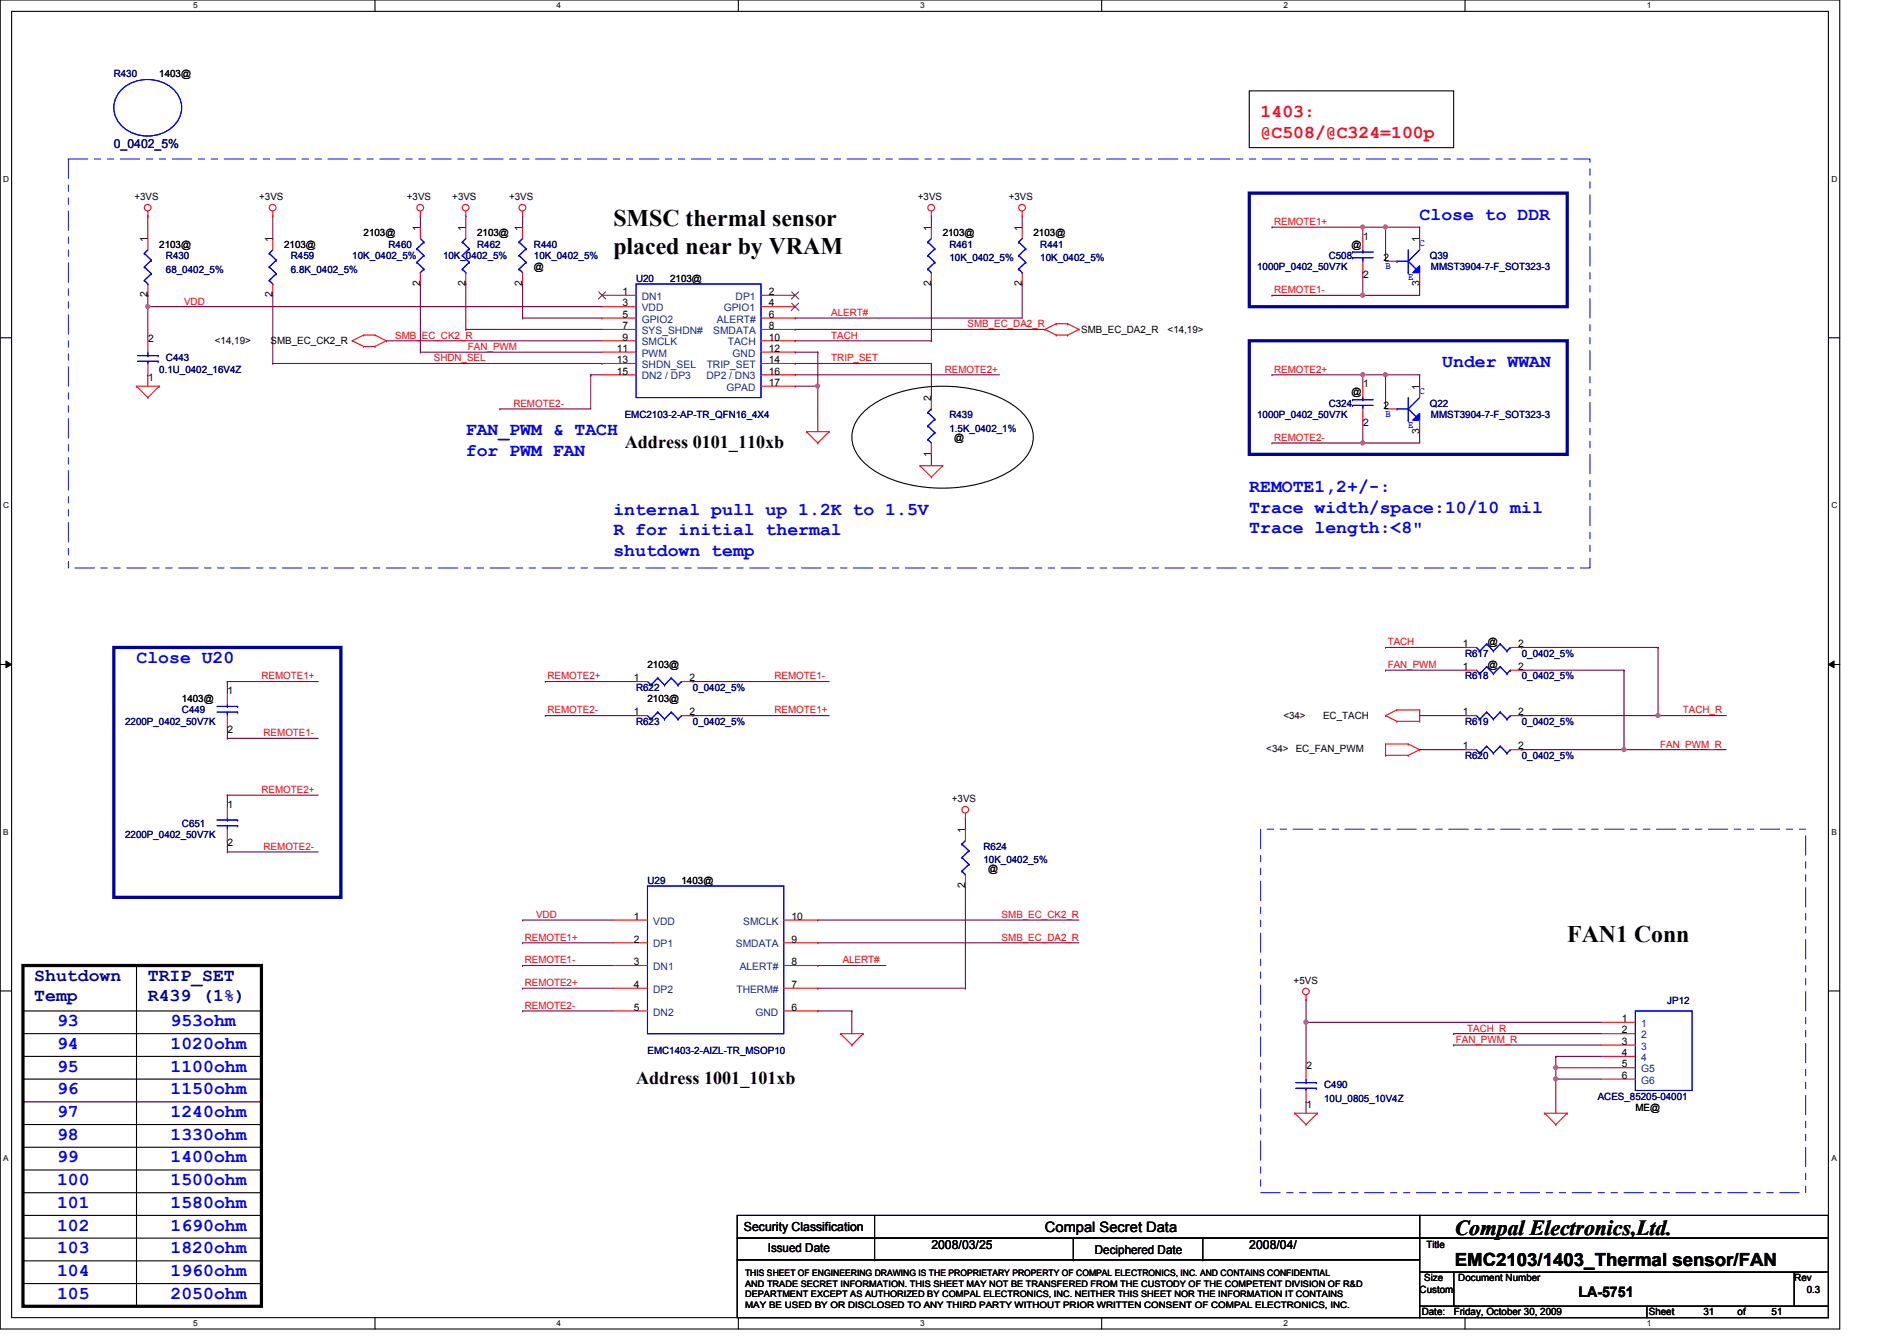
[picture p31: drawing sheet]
<svg xmlns="http://www.w3.org/2000/svg" width="297mm" height="210mm" viewBox="0 0 297 210" stroke-linecap="round" stroke-linejoin="round" font-family="sans-serif">
<defs><g id="words">
<g font-size="3.7">
<text x="96.1" y="35.4">SMSC thermal sensor</text>
<text x="96.1" y="39.8">placed near by VRAM</text>
<text x="245.4" y="147.4">FAN1 Conn</text>
</g>
<text font-size="3.3" x="227.8" y="193.3">Compal Electronics,Ltd.</text>
<g font-size="2.8" fill="#f00">
<text x="197.4" y="18.4">1403:</text>
<text x="197.4" y="21.6">@C508/@C324=100p</text>
</g>
<g font-size="2.8" fill="#00f">
<text x="222.3" y="34.4">Close to DDR</text>
<text x="225.8" y="57.5">Under WWAN</text>
<text x="72.9" y="68.2">FAN_PWM &amp; TACH</text>
<text x="72.9" y="71.4">for PWM FAN</text>
<text x="195.6" y="77">REMOTE1,2+/-:</text>
<text x="96.1" y="80.6">internal pull up 1.2K to 1.5V</text>
<text x="96.1" y="83.8">R for initial thermal</text>
<text x="195.6" y="80.3">Trace width/space:10/10 mil</text>
<text x="195.6" y="83.5">Trace length:&lt;8&quot;</text>
<text x="96.1" y="87">shutdown temp</text>
<text x="21.4" y="103.7">Close U20</text>
<text x="8.9" y="160.6">93</text>
<text x="26.7" y="160.6">953ohm</text>
<text x="8.9" y="164.2">94</text>
<text x="8.9" y="167.7">95</text>
<text x="26.7" y="164.2">1020ohm</text>
<text x="26.7" y="167.7">1100ohm</text>
<text x="8.9" y="171.3">96</text>
<text x="26.7" y="171.3">1150ohm</text>
<text x="8.9" y="174.8">97</text>
<text x="8.9" y="178.4">98</text>
<text x="26.7" y="174.8">1240ohm</text>
<text x="26.7" y="178.4">1330ohm</text>
<text x="8.9" y="181.9">99</text>
<text x="8.9" y="185.5">100</text>
<text x="26.7" y="181.9">1400ohm</text>
<text x="26.7" y="185.5">1500ohm</text>
<text x="8.9" y="189.1">101</text>
<text x="26.7" y="189.1">1580ohm</text>
<text x="8.9" y="192.6">102</text>
<text x="8.9" y="196.2">103</text>
<text x="26.7" y="192.6">1690ohm</text>
<text x="26.7" y="196.2">1820ohm</text>
<text x="8.9" y="199.7">104</text>
<text x="8.9" y="203.3">105</text>
<text x="26.7" y="199.7">1960ohm</text>
<text x="26.7" y="203.3">2050ohm</text>
</g>
<g font-size="2.8">
<text x="97.8" y="70.1">Address 0101_110xb</text>
<text x="99.6" y="169.7">Address 1001_101xb</text>
<text x="227.8" y="198.2">EMC2103/1403_Thermal sensor/FAN</text>
</g>
<g font-size="2.8" fill="#0000a0">
<text x="5.4" y="153.5">Shutdown</text>
<text x="23.2" y="153.5">TRIP_SET</text>
<text x="5.4" y="156.7">Temp</text>
<text x="23.2" y="156.7">R439 (1%)</text>
</g>
<text font-size="2.3" x="247.2" y="203">LA-5751</text>
<text font-size="2.2" x="163.6" y="192.8">Compal Secret Data</text>
<text font-size="1.9" fill="#000080" x="17.8" y="23.1">0_0402_5%</text>
<g font-size="1.9">
<text x="116.5" y="192.7">Security Classification</text>
<text x="120.2" y="196">Issued Date</text>
<text x="145.8" y="195.6">2008/03/25</text>
<text x="171.4" y="196.2">Deciphered Date</text>
<text x="195.6" y="195.6">2008/04/</text>
</g>
<g font-size="1.6" fill="#000080">
<text x="17.8" y="12.1">R430</text>
<text x="26" y="40.6">R430</text>
<text x="45.5" y="40.6">R459</text>
<text x="55.2" y="40.6">10K_0402_5%</text>
<text x="60.8" y="38.8">R460</text>
<text x="69.4" y="40.6">10K_0402_5%</text>
<text x="74.7" y="38.8">R462</text>
<text x="83.6" y="38.8">R440</text>
<text x="83.6" y="40.6">10K_0402_5%</text>
<text x="148.7" y="38.8">R461</text>
<text x="148.7" y="40.9">10K_0402_5%</text>
<text x="162.9" y="38.8">R441</text>
<text x="162.9" y="40.9">10K_0402_5%</text>
<text x="208.1" y="40.6">C508</text>
<text x="223.9" y="40.6">Q39</text>
<text x="26" y="42.7">68_0402_5%</text>
<text x="45.5" y="42.7">6.8K_0402_5%</text>
<text x="99.6" y="44.1">U20</text>
<text x="196.8" y="42.3">1000P_0402_50V7K</text>
<text x="224.1" y="42.3">MMST3904-7-F_SOT323-3</text>
<text x="24.9" y="58.3">0.1U_0402_16V4Z</text>
<text x="26" y="56.6">C443</text>
<text x="97.8" y="65.4">EMC2103-2-AP-TR_QFN16_4X4</text>
<text x="148.7" y="65.4">R439</text>
<text x="196.8" y="65.4">1000P_0402_50V7K</text>
<text x="208.1" y="63.7">C324</text>
<text x="223.9" y="63.7">Q22</text>
<text x="224.1" y="65.4">MMST3904-7-F_SOT323-3</text>
<text x="148.7" y="67.6">1.5K_0402_1%</text>
<text x="229.4" y="102.8">R617</text>
<text x="229.4" y="106.3">R618</text>
<text x="238.3" y="102.8">0_0402_5%</text>
<text x="238.3" y="106.3">0_0402_5%</text>
<text x="19.6" y="113.5">2200P_0402_50V7K</text>
<text x="28.5" y="111.7">C449</text>
<text x="99.6" y="113.5">R623</text>
<text x="99.6" y="108.1">R622</text>
<text x="108.5" y="113.5">0_0402_5%</text>
<text x="108.5" y="108.1">0_0402_5%</text>
<text x="229.4" y="113.5">R619</text>
<text x="238.3" y="113.5">0_0402_5%</text>
<text x="229.4" y="118.8">R620</text>
<text x="238.3" y="118.8">0_0402_5%</text>
<text x="19.6" y="131.2">2200P_0402_50V7K</text>
<text x="28.5" y="129.5">C651</text>
<text x="154" y="133">R624</text>
<text x="154" y="135.1">10K_0402_5%</text>
<text x="101.4" y="138.3">U29</text>
<text x="261.1" y="157.2">JP12</text>
<text x="101.4" y="165">EMC1403-2-AIZL-TR_MSOP10</text>
<text x="207.3" y="170.3">C490</text>
<text x="207.3" y="172.5">10U_0805_10V4Z</text>
<text x="250.2" y="172.1">ACES_85205-04001</text>
</g>
<g font-size="1.6">
<text x="24.9" y="12.1">1403@</text>
<text x="21" y="31.3">+3VS</text>
<text x="40.6" y="31.3">+3VS</text>
<text x="63.7" y="31.3">+3VS</text>
<text x="70.8" y="31.3">+3VS</text>
<text x="79.7" y="31.3">+3VS</text>
<text x="143.7" y="31.3">+3VS</text>
<text x="157.9" y="31.3">+3VS</text>
<text x="23.1" y="37.9" transform="rotate(-90 23.1 37.9)">1</text>
<text x="24.9" y="38.8">2103@</text>
<text x="42.7" y="37.9" transform="rotate(-90 42.7 37.9)">1</text>
<text x="44.5" y="38.8">2103@</text>
<text x="56.9" y="37">2103@</text>
<text x="65.8" y="36.1" transform="rotate(-90 65.8 36.1)">1</text>
<text x="72.9" y="36.1" transform="rotate(-90 72.9 36.1)">1</text>
<text x="74.7" y="37">2103@</text>
<text x="81.8" y="36.1" transform="rotate(-90 81.8 36.1)">1</text>
<text x="145.8" y="36.1" transform="rotate(-90 145.8 36.1)">1</text>
<text x="147.6" y="37">2103@</text>
<text x="160" y="36.1" transform="rotate(-90 160 36.1)">1</text>
<text x="161.8" y="37">2103@</text>
<text x="211.6" y="38.8">@</text>
<text x="213.4" y="37.5">1</text>
<text x="216.6" y="40.9">2</text>
<text x="222.2" y="37.9" transform="rotate(-90 222.2 37.9)">1</text>
<text x="23.1" y="46.6" transform="rotate(-90 23.1 46.6)">2</text>
<text x="42.7" y="46.6" transform="rotate(-90 42.7 46.6)">2</text>
<text x="65.8" y="44.8" transform="rotate(-90 65.8 44.8)">2</text>
<text x="72.9" y="44.8" transform="rotate(-90 72.9 44.8)">2</text>
<text x="81.8" y="44.8" transform="rotate(-90 81.8 44.8)">2</text>
<text x="83.6" y="42.3">@</text>
<text x="97.5" y="46.2">1</text>
<text x="97.5" y="48">3</text>
<text x="104.9" y="44.1">2103@</text>
<text x="120.4" y="48">4</text>
<text x="120.4" y="46.2">2</text>
<text x="145.8" y="44.8" transform="rotate(-90 145.8 44.8)">2</text>
<text x="160" y="44.8" transform="rotate(-90 160 44.8)">2</text>
<text x="213.4" y="43.6">2</text>
<text x="222.2" y="44.8" transform="rotate(-90 222.2 44.8)">3</text>
<text x="23.2" y="53.5">2</text>
<text x="33.7" y="53.9">&lt;14,19&gt;</text>
<text x="42.4" y="53.9">SMB_EC_CK2_R</text>
<text x="97.5" y="49.7">5</text>
<text x="97.5" y="51.5">7</text>
<text x="97.5" y="53.3">9</text>
<text x="120.4" y="49.7">6</text>
<text x="120.4" y="51.5">8</text>
<text x="120.4" y="53.3">10</text>
<text x="169.3" y="52.1">SMB_EC_DA2_R</text>
<text x="182.8" y="52.1">&lt;14,19&gt;</text>
<text x="23.2" y="59.6">1</text>
<text x="96.6" y="55.1">11</text>
<text x="96.6" y="56.9">13</text>
<text x="96.6" y="58.6">15</text>
<text x="120.4" y="55.1">12</text>
<text x="120.4" y="56.9">14</text>
<text x="120.4" y="58.6">16</text>
<text x="120.4" y="60.4">17</text>
<text x="145.8" y="62.8" transform="rotate(-90 145.8 62.8)">2</text>
<text x="211.6" y="61.9">@</text>
<text x="213.4" y="60.6">1</text>
<text x="216.6" y="64">2</text>
<text x="222.2" y="61" transform="rotate(-90 222.2 61)">1</text>
<text x="145.8" y="71.5" transform="rotate(-90 145.8 71.5)">1</text>
<text x="149.4" y="69">@</text>
<text x="213.4" y="66.7">2</text>
<text x="222.2" y="67.9" transform="rotate(-90 222.2 67.9)">3</text>
<text x="229.1" y="101.3">1</text>
<text x="233" y="101">@</text>
<text x="237.7" y="101.3">2</text>
<text x="99.3" y="106.6">1</text>
<text x="101.4" y="104.6">2103@</text>
<text x="107.9" y="106.6">2</text>
<text x="229.1" y="104.9">1</text>
<text x="233" y="104.6">@</text>
<text x="237.7" y="104.9">2</text>
<text x="28.5" y="109.9">1403@</text>
<text x="35.6" y="108.6">1</text>
<text x="99.3" y="112">1</text>
<text x="101.4" y="109.9">2103@</text>
<text x="107.9" y="112">2</text>
<text x="201" y="112.6">&lt;34&gt;</text>
<text x="207.2" y="112.6">EC_TACH</text>
<text x="229.1" y="112">1</text>
<text x="237.7" y="112">2</text>
<text x="35.6" y="114.7">2</text>
<text x="198.3" y="117.7">&lt;34&gt;</text>
<text x="202.9" y="117.7">EC_FAN_PWM</text>
<text x="229.1" y="117.3">1</text>
<text x="237.7" y="117.3">2</text>
<text x="149.1" y="125.6">+3VS</text>
<text x="35.6" y="126.4">1</text>
<text x="151.1" y="130.3" transform="rotate(-90 151.1 130.3)">1</text>
<text x="35.6" y="132.5">2</text>
<text x="154.7" y="136.6">@</text>
<text x="99.3" y="144">1</text>
<text x="106.7" y="138.3">1403@</text>
<text x="123.9" y="144">10</text>
<text x="151.1" y="139" transform="rotate(-90 151.1 139)">2</text>
<text x="99.3" y="147.5">2</text>
<text x="123.9" y="147.5">9</text>
<text x="99.3" y="151.1">3</text>
<text x="99.3" y="154.6">4</text>
<text x="123.9" y="151.1">8</text>
<text x="123.9" y="154.6">7</text>
<text x="202.6" y="154">+5VS</text>
<text x="99.3" y="158.2">5</text>
<text x="123.9" y="158.2">6</text>
<text x="254" y="160">1</text>
<text x="254" y="161.8">2</text>
<text x="204.6" y="167.3">2</text>
<text x="254" y="163.5">3</text>
<text x="254" y="167.1">5</text>
<text x="254" y="165.3">4</text>
<text x="204.6" y="173.4">1</text>
<text x="254" y="168.9">6</text>
<text x="256.1" y="173.9">ME@</text>
<text x="223.3" y="195.4">Title</text>
<text x="222.3" y="202.4">Custom</text>
<text x="223" y="200.6">Size</text>
<text x="228.3" y="200.6">Document Number</text>
<text x="281" y="200.6">Rev</text>
<text x="282.9" y="202.4">0.3</text>
<text x="222.6" y="205.9">Date:</text>
<text x="227.6" y="205.9">Friday, October 30, 2009</text>
<text x="258.2" y="205.9">Sheet</text>
<text x="266.7" y="205.9">31</text>
<text x="272.1" y="205.9">of</text>
<text x="277.4" y="205.9">51</text>
</g>
<g font-size="1.6" fill="#f00">
<text x="199.5" y="35.2">REMOTE1+</text>
<text x="28.8" y="47.7">VDD</text>
<text x="199.5" y="45.9">REMOTE1-</text>
<text x="61.9" y="53">SMB_EC_CK2_R</text>
<text x="130.2" y="53">TACH</text>
<text x="130.2" y="49.4">ALERT#</text>
<text x="151.5" y="51.2">SMB_EC_DA2_R</text>
<text x="67.9" y="56.6">SHDN_SEL</text>
<text x="73.3" y="54.8">FAN_PWM</text>
<text x="130.2" y="56.6">TRIP_SET</text>
<text x="148" y="58.3">REMOTE2+</text>
<text x="199.5" y="58.3">REMOTE2+</text>
<text x="80.4" y="63.7">REMOTE2-</text>
<text x="199.5" y="69">REMOTE2-</text>
<text x="217.3" y="101">TACH</text>
<text x="40.9" y="106.3">REMOTE1+</text>
<text x="85.7" y="106.3">REMOTE2+</text>
<text x="121.3" y="106.3">REMOTE1-</text>
<text x="217.3" y="104.6">FAN_PWM</text>
<text x="85.7" y="111.7">REMOTE2-</text>
<text x="121.3" y="111.7">REMOTE1+</text>
<text x="263.5" y="111.7">TACH_R</text>
<text x="41.3" y="115.2">REMOTE1-</text>
<text x="260" y="117">FAN_PWM_R</text>
<text x="40.9" y="124.1">REMOTE2+</text>
<text x="41.3" y="133">REMOTE2-</text>
<text x="83.9" y="143.7">VDD</text>
<text x="156.8" y="143.7">SMB_EC_CK2_R</text>
<text x="82.2" y="147.2">REMOTE1+</text>
<text x="156.8" y="147.2">SMB_EC_DA2_R</text>
<text x="82.2" y="150.8">REMOTE1-</text>
<text x="82.2" y="154.3">REMOTE2+</text>
<text x="131.9" y="150.8">ALERT#</text>
<text x="82.2" y="157.9">REMOTE2-</text>
<text x="229.7" y="161.5">TACH_R</text>
<text x="228" y="163.2">FAN_PWM_R</text>
</g>
<g font-size="1.6" fill="#00f">
<text x="222.3" y="38.6">C</text>
<text x="217" y="42.1">B</text>
<text x="220.5" y="43.9">E</text>
<text x="217" y="65.2">B</text>
<text x="222.3" y="61.7">C</text>
<text x="220.5" y="67">E</text>
</g>
<g font-size="1.6" fill="#004080">
<text x="100.5" y="46.9">DN1</text>
<text x="115.2" y="46.9">DP1</text>
<text x="100.5" y="48.7">VDD</text>
<text x="100.5" y="50.5">GPIO2</text>
<text x="100.5" y="52.3">SYS_SHDN#</text>
<text x="111.7" y="52.3">SMDATA</text>
<text x="112.3" y="50.5">ALERT#</text>
<text x="113.3" y="48.7">GPIO1</text>
<text x="100.5" y="54.1">SMCLK</text>
<text x="100.5" y="55.8">PWM</text>
<text x="100.5" y="57.6">SHDN_SEL</text>
<text x="100.5" y="59.4">DN2 / DP3</text>
<text x="110.6" y="59.4">DP2 / DN3</text>
<text x="110.7" y="57.6">TRIP_SET</text>
<text x="114" y="54.1">TACH</text>
<text x="114.7" y="55.8">GND</text>
<text x="113.7" y="61.2">GPAD</text>
<text x="102.3" y="148.3">DP1</text>
<text x="102.3" y="144.7">VDD</text>
<text x="115.2" y="148.3">SMDATA</text>
<text x="116.4" y="144.7">SMCLK</text>
<text x="102.3" y="151.8">DN1</text>
<text x="102.3" y="155.4">DP2</text>
<text x="115.3" y="155.4">THERM#</text>
<text x="115.8" y="151.8">ALERT#</text>
<text x="102.3" y="159">DN2</text>
<text x="118.3" y="159">GND</text>
<text x="257" y="160.7">1</text>
<text x="257" y="162.5">2</text>
<text x="257" y="164.3">3</text>
<text x="257" y="167.9">G5</text>
<text x="257" y="166.1">4</text>
<text x="257" y="169.6">G6</text>
</g>
<g font-size="1.4">
<text x="116.7" y="199.7">THIS SHEET OF ENGINEERING DRAWING IS THE PROPRIETARY PROPERTY OF COMPAL ELECTRONICS, INC. AND CONTAINS CONFIDENTIAL</text>
<text x="116.7" y="201.4">AND TRADE SECRET INFORMATION. THIS SHEET MAY NOT BE TRANSFERED FROM THE CUSTODY OF THE COMPETENT DIVISION OF R&amp;D</text>
<text x="116.7" y="203">DEPARTMENT EXCEPT AS AUTHORIZED BY COMPAL ELECTRONICS, INC. NEITHER THIS SHEET NOR THE INFORMATION IT CONTAINS</text>
<text x="116.7" y="204.7">MAY BE USED BY OR DISCLOSED TO ANY THIRD PARTY WITHOUT PRIOR WRITTEN CONSENT OF COMPAL ELECTRONICS, INC.</text>
</g>
<g font-size="1.3">
<text x="30.3" y="1.3">5</text>
<text x="87.2" y="1.3">4</text>
<text x="144.1" y="1.3">3</text>
<text x="201" y="1.3">2</text>
<text x="257.8" y="1.3">1</text>
<text x=".5" y="28.4">D</text>
<text x="286.8" y="28.4">D</text>
<text x=".5" y="79.5">C</text>
<text x="286.8" y="79.5">C</text>
<text x=".5" y="130.7">B</text>
<text x="286.8" y="130.7">B</text>
<text x=".5" y="181.8">A</text>
<text x="286.8" y="181.8">A</text>
<text x="30.3" y="207.6">5</text>
<text x="87.2" y="207.6">4</text>
<text x="144.1" y="207.6">3</text>
<text x="201" y="207.6">2</text>
<text x="257.8" y="207.6">1</text>
</g>
</g></defs>
<path d="M0 0h288.1v208h-288.1zM1.8 1.8h284.5v204.4h-284.5z" fill="none" stroke="#000" stroke-width=".17"/>
<g fill="#fff">
<path d="M30.3 .2h.6v1.4h-.6z"/>
<path d="M30.3 206.4h.6v1.4h-.6z"/>
</g>
<path d="M58.7 0v1.8M58.7 206.2v1.8" fill="none" stroke="#000" stroke-width=".17"/>
<g fill="#fff">
<path d="M87.2 .2h.6v1.4h-.6z"/>
<path d="M87.2 206.4h.6v1.4h-.6z"/>
</g>
<path d="M115.6 0v1.8M115.6 206.2v1.8" fill="none" stroke="#000" stroke-width=".17"/>
<g fill="#fff">
<path d="M144.1 .2h.6v1.4h-.6z"/>
<path d="M144.1 206.4h.6v1.4h-.6z"/>
</g>
<path d="M172.5 0v1.8M172.5 206.2v1.8" fill="none" stroke="#000" stroke-width=".17"/>
<g fill="#fff">
<path d="M201 .2h.6v1.4h-.6z"/>
<path d="M201 206.4h.6v1.4h-.6z"/>
</g>
<path d="M229.4 0v1.8M229.4 206.2v1.8" fill="none" stroke="#000" stroke-width=".17"/>
<g fill="#fff">
<path d="M257.8 .2h.7v1.4h-.7z"/>
<path d="M257.8 206.4h.7v1.4h-.7z"/>
<path d="M.5 27.3h.9v1.4h-.9z"/>
<path d="M286.8 27.3h.9v1.4h-.9z"/>
<path d="M.5 78.4h.9v1.4h-.9z"/>
<path d="M286.8 78.4h.9v1.4h-.9z"/>
</g>
<path d="M0 52.9h1.8M286.3 52.9h1.8" fill="none" stroke="#000" stroke-width=".17"/>
<g fill="#fff">
<path d="M.5 129.5h.8v1.4h-.8z"/>
<path d="M286.8 129.5h.8v1.4h-.8z"/>
</g>
<path d="M0 104h1.8M286.3 104h1.8" fill="none" stroke="#000" stroke-width=".17"/>
<path d="M.9 103.5l.9 .5-.9 .5zM286.3 104l.9-.5v1z" fill="#000"/>
<path d="M.9 103.5l.9 .5-.9 .5zM286.3 104l.9-.5v1z" fill="none" stroke="#000" stroke-width=".16"/>
<g fill="#fff">
<path d="M.5 180.6h.8v1.4h-.8z"/>
<path d="M286.8 180.6h.8v1.4h-.8z"/>
</g>
<path d="M0 155.1h1.8M286.3 155.1h1.8" fill="none" stroke="#000" stroke-width=".17"/>
<path d="M23.2 33.8h.1M23.2 33.8v3.5M222.3 35.6h.1M222.3 35.6v1.7M65.8 55.1h.1M65.8 55.1h28.5M222.3 44.4h.1M222.3 44.4v1.8M124.5 60.5h.1M124.5 60.5h3.6M145.8 71.1h.1M145.8 71.1v1.8" fill="none" stroke="#800040" stroke-width=".17"/>
<circle cx="128" cy="60.4" r=".32" fill="#f0f"/>
<circle cx="128" cy="60.4" r=".32" fill="none" stroke="#f0f" stroke-width=".17"/>
<g fill="none" stroke="#800040" stroke-width=".17">
<path d="M124.5 51.6h.1M124.5 51.6h39.1M160.1 44.4h.1M160.1 44.4v5.4M213.4 58.7h.1M213.4 58.7v1.8M217 58.7h.1M217 58.7h5.3M222.3 58.7h.1M222.3 58.7v1.8M213.4 65.8h.1M213.4 65.8v3.5"/>
<path d="M222.3 67.6h.1M222.3 67.6v1.7"/>
</g>
<circle cx="216.9" cy="58.6" r=".32" fill="#f0f"/>
<circle cx="216.9" cy="58.6" r=".32" fill="none" stroke="#f0f" stroke-width=".17"/>
<path d="M23.2 48h.1M23.2 48h71.1M72.9 51.6h.1M72.9 51.6h21.4" fill="none" stroke="#800040" stroke-width=".17"/>
<circle cx="23.1" cy="48" r=".32" fill="#f0f"/>
<circle cx="23.1" cy="48" r=".32" fill="none" stroke="#f0f" stroke-width=".17"/>
<g fill="none" stroke="#800040" stroke-width=".17">
<path d="M72.9 33.8h.1M72.9 33.8v1.8M199.2 35.6h.1M199.2 35.6h14.2M213.4 35.6h.1M213.4 35.6v1.7M217 35.6h.1M217 35.6h5.3M124.5 58.7h.1M124.5 58.7h32M199.2 46.2h.1M213.4 42.7h.1"/>
<path d="M213.4 42.7v3.5h-14.2M78.3 64h.1M78.3 64h14.2"/>
</g>
<circle cx="213.4" cy="35.5" r=".32" fill="#f0f"/>
<circle cx="213.4" cy="35.5" r=".32" fill="none" stroke="#f0f" stroke-width=".17"/>
<path d="M213.4 46.2h.1M213.4 46.2h8.9" fill="none" stroke="#800040" stroke-width=".17"/>
<circle cx="213.4" cy="46.2" r=".32" fill="#f0f"/>
<circle cx="213.4" cy="46.2" r=".32" fill="none" stroke="#f0f" stroke-width=".17"/>
<g fill="none" stroke="#800040" stroke-width=".17">
<path d="M23.2 58.7h.1M23.2 58.7v1.8M72.9 44.4h.1M72.9 44.4v7.2M92.5 58.7h.1M92.5 58.7v5.3M92.5 58.7h1.8M124.5 55.1h.1M124.5 53.3h.1M124.5 56.9h.1M124.5 55.1h3.6M124.5 53.3h21.3"/>
<path d="M124.5 56.9h21.3M128.1 55.1h.1M128.1 55.1v12.5M145.8 56.9h.1M145.8 56.9v5.3M128.1 60.5h.1M243.6 168.9h.1M243.6 168.9v5.3"/>
</g>
<circle cx="243.6" cy="168.9" r=".32" fill="#f0f"/>
<circle cx="243.6" cy="168.9" r=".32" fill="none" stroke="#f0f" stroke-width=".17"/>
<path d="M204.5 160h.1M204.5 160v7.1" fill="none" stroke="#800040" stroke-width=".17"/>
<circle cx="204.5" cy="160" r=".32" fill="#f0f"/>
<circle cx="204.5" cy="160" r=".32" fill="none" stroke="#f0f" stroke-width=".17"/>
<path d="M217 35.6h.1M217 35.6v5.3" fill="none" stroke="#800040" stroke-width=".17"/>
<circle cx="216.9" cy="35.5" r=".32" fill="#f0f"/>
<circle cx="216.9" cy="35.5" r=".32" fill="none" stroke="#f0f" stroke-width=".17"/>
<path d="M213.4 35.6h.1M213.4 35.6h3.6M213.4 58.7h.1M213.4 58.7h3.6M217 58.7h.1M217 58.7v5.3" fill="none" stroke="#800040" stroke-width=".17"/>
<circle cx="213.4" cy="58.6" r=".32" fill="#f0f"/>
<circle cx="213.4" cy="58.6" r=".32" fill="none" stroke="#f0f" stroke-width=".17"/>
<path d="M213.4 69.3h.1M213.4 69.3h8.9" fill="none" stroke="#800040" stroke-width=".17"/>
<circle cx="213.4" cy="69.3" r=".32" fill="#f0f"/>
<circle cx="213.4" cy="69.3" r=".32" fill="none" stroke="#f0f" stroke-width=".17"/>
<g fill="none" stroke="#800040" stroke-width=".17">
<path d="M42.7 37.3h.1M42.7 33.8v3.5M65.8 33.8h.1M65.8 33.8v1.8M81.8 35.6h.1M81.8 33.8v1.8M145.8 35.6h.1M145.8 33.8v1.8M160.1 35.6h.1M160.1 33.8v1.8M23.2 46.2h.1M23.2 48h.1"/>
<path d="M23.2 46.2v7.1M42.7 56.9h.1M42.7 46.2v10.7M42.7 56.9h51.6M60.5 53.3h.1M60.5 53.3h33.8M65.8 44.4h.1M65.8 44.4v10.7M81.8 49.8h.1M81.8 49.8h12.5M81.8 44.4v5.4M94.3 56.9h.1"/>
<path d="M94.3 49.8h.1M124.5 49.8h.1M124.5 49.8h35.6M145.8 53.3h.1M145.8 44.4v8.9M199.2 58.7h.1M199.2 58.7h14.2M199.2 69.3h.1M199.2 69.3h14.2M204.5 172.5h.1M204.5 172.5v1.7M243.6 167.1h.1"/>
<path d="M243.6 168.9h.1M243.6 165.4h.1M243.6 167.1h7.1M243.6 168.9h7.1M243.6 165.4h7.1M243.6 167.1v1.8"/>
</g>
<circle cx="243.6" cy="167.1" r=".32" fill="#f0f"/>
<circle cx="243.6" cy="167.1" r=".32" fill="none" stroke="#f0f" stroke-width=".17"/>
<g fill="none" stroke="#800040" stroke-width=".17">
<path d="M222.3 112h.1M222.3 117.3h.1M222.3 112h7.1M222.3 117.3h7.1M254.3 117.3h.1M254.3 117.3h16M204.5 156.5h.1M204.5 156.5v3.5M204.5 160h.1M204.5 160h46.2M227.6 161.8h.1M227.6 163.6h.1"/>
<path d="M227.6 161.8h23.1M227.6 163.6h23.1"/>
</g>
<circle cx="254.3" cy="117.3" r=".32" fill="#f0f"/>
<circle cx="254.3" cy="117.3" r=".32" fill="none" stroke="#f0f" stroke-width=".17"/>
<path d="M217 101.3h.1M217 104.9h.1M217 101.3h12.4M217 104.9h12.4M238.3 101.3h.1M238.3 101.3h21.3M259.6 101.3h.1M259.6 112h.1M259.6 101.3v10.7M259.6 112h10.7" fill="none" stroke="#800040" stroke-width=".17"/>
<circle cx="259.6" cy="112" r=".32" fill="#f0f"/>
<circle cx="259.6" cy="112" r=".32" fill="none" stroke="#f0f" stroke-width=".17"/>
<g fill="none" stroke="#800040" stroke-width=".17">
<path d="M35.6 115.6h.1M35.6 113.8h.1M35.6 106.7h.1M35.6 106.7v1.8M35.6 113.8v1.8M35.6 115.6h14.2M35.6 106.7h14.2M85.4 106.7h.1M85.4 112h.1M85.4 112h14.2M85.4 106.7h14.2M108.5 112h.1"/>
<path d="M108.5 106.7h.1M108.5 112h21.3M108.5 106.7h21.3M238.3 104.9h.1M238.3 112h.1M238.3 117.3h.1M238.3 104.9h16M238.3 112h21.3M254.3 104.9h.1M254.3 104.9v12.4h-16M35.6 133.3h.1M35.6 131.6h.1"/>
<path d="M35.6 124.5h.1M35.6 133.3h14.2M35.6 124.5v1.7M35.6 131.6v1.7M35.6 124.5h14.2M151.2 128h.1M151.2 128v1.8M151.2 138.7v16M81.8 151.1h.1M81.8 147.6h.1M81.8 158.2h.1M81.8 154.7h.1"/>
<path d="M81.8 144h.1M81.8 151.1h14.3M81.8 147.6h14.3M81.8 158.2h14.3M81.8 154.7h14.3M81.8 144h14.3M128.1 147.6h.1M128.1 144h.1M128.1 158.2h.1M128.1 151.1h.1M128.1 154.7h.1M128.1 151.1h10.6"/>
<path d="M128.1 147.6h40.8M128.1 158.2h5.3M128.1 154.7h23.1M128.1 144h40.8M133.4 158.2h.1M133.4 158.2v3.6M151.2 154.7h.1M243.6 165.4h.1M243.6 165.4v1.7"/>
</g>
<g fill="none" stroke="#f00" stroke-width=".17">
<path d="M23.2 33.8h.1M23.2 33.1v.7M42.7 33.8h.1M42.7 33.1v.7M42.7 37.3v1.8M65.8 33.8h.1M65.8 33.1v.7M72.9 33.8h.1M72.9 33.1v.7M72.9 35.6v1.7M81.8 33.8h.1M81.8 33.1v.7"/>
<path d="M145.8 33.8h.1M145.8 33.1v.7M160.1 33.8h.1M160.1 33.1v.7M42.7 44.4v1.8M55.2 53.3h.1M55.2 53.3l1.7 .9M56.9 52.5h.1M56.9 54.2h.1M56.9 52.5h1.8M56.9 52.5l-1.7 .8M56.9 54.2h1.8"/>
<path d="M58.7 52.5h.1M58.7 54.2h.1M58.7 52.5l1.8 .8M60.5 53.3h.1M60.5 53.3l-1.8 .9M72.9 42.7v1.7M163.6 51.6h.1M163.6 51.6l1.8 .9M165.4 50.7h.1M165.4 52.5h.1M165.4 50.7l-1.8 .9M165.4 50.7h1.8"/>
<path d="M165.4 52.5h1.8M167.2 50.7h.1M167.2 52.5h.1M167.2 50.7l1.7 .9M168.9 51.6h.1M168.9 51.6l-1.7 .9M21.4 60.5h.1M21.4 60.5h3.5M21.4 60.5l1.8 1.7M23.2 62.2h.1M24.9 60.5h.1M24.9 60.5l-1.7 1.7"/>
<path d="M126.3 67.6h.1M126.3 67.6h3.5M126.3 67.6l1.8 1.7M128.1 69.3h.1M129.8 67.6h.1M129.8 67.6l-1.7 1.7M144.1 72.9h.1M144.1 72.9h3.5M144.1 72.9l1.7 1.8M145.8 74.7h.1M147.6 72.9h.1M147.6 72.9l-1.8 1.8"/>
<path d="M217 118.2h.1M217 116.5h.1M217 112h.1M217 116.5h3.5M217 118.2h3.5M217 116.5v1.7M217 112l1.7 .9M218.7 111.1h.1M218.7 112.9h.1M218.7 111.1h3.6M218.7 111.1l-1.7 .9M218.7 112.9h3.6"/>
<path d="M220.5 116.5h.1M220.5 118.2h.1M220.5 116.5l1.8 .8M222.3 117.3h.1M222.3 112.9h.1M222.3 111.1h.1M222.3 117.3l-1.8 .9M222.3 111.1v1.8M229.4 112h1.8M229.4 101.3h1.8M236.5 112h1.8M236.5 101.3h1.8"/>
<path d="M151.2 128h.1M151.2 127.3v.7M204.5 156.5h.1M204.5 155.7v.8M131.6 161.8h.1M131.6 161.8h3.6M131.6 161.8l1.8 1.8M133.4 163.6h.1M135.2 161.8h.1M135.2 161.8l-1.8 1.8M202.7 174.2h.1M202.7 174.2h3.6"/>
<path d="M202.7 174.2l1.8 1.8M204.5 176h.1M206.3 174.2h.1M206.3 174.2l-1.8 1.8M241.8 174.2h.1M241.8 174.2h3.6M241.8 174.2l1.8 1.8M243.6 176h.1M245.4 174.2h.1M245.4 174.2l-1.8 1.8M250.7 161.8h5.4M250.7 160h5.4"/>
<path d="M250.7 163.6h5.4M250.7 167.1h5.4M250.7 168.9h5.4M250.7 165.4h5.4"/>
<circle cx="23.1" cy="32.5" r=".52"/>
<circle cx="42.7" cy="32.5" r=".52"/>
<circle cx="65.8" cy="32.5" r=".52"/>
<circle cx="72.9" cy="32.5" r=".52"/>
<circle cx="81.8" cy="32.5" r=".52"/>
<circle cx="145.8" cy="32.5" r=".52"/>
<circle cx="160" cy="32.5" r=".52"/>
<circle cx="151.2" cy="126.7" r=".52"/>
<circle cx="204.5" cy="155.2" r=".52"/>
</g>
<g fill="none" stroke="#000" stroke-width=".17">
<path d="M195.6 14.2h32v8.9h-32zM135.6 64.1a17.7 17.7 0 0 1 10.3-3.6 21 21 0 0 1 12.8 2.9 6.3 6.3 0 0 1 3.1 5 6.3 6.3 0 0 1-3.1 5 21.5 21.5 0 0 1-15.9 2.5 14.8 14.8 0 0 1-8-4 5 5 0 0 1 0-7zM3.6 158.2h37.3M21.4 151.1v53.4M40.9 158.2h.1M3.6 161.8h37.3M3.6 165.4h37.3M3.6 168.9h37.3M3.6 172.5h37.3M3.6 176h37.3M3.6 179.6h37.3M40.9 161.8h.1"/>
<path d="M40.9 165.4h.1M40.9 168.9h.1M40.9 172.5h.1M40.9 176h.1M40.9 179.6h.1M3.6 183.1h37.3M3.6 186.7h37.3M3.6 190.2h37.3M3.6 193.8h37.3M3.6 197.4h37.3M40.9 183.1h.1M40.9 186.7h.1"/>
<path d="M40.9 190.2h.1M40.9 193.8h.1M40.9 197.4h.1M115.4 190.2h106.9v3.6h-106.9zM115.4 193.8h106.9v3.4h-106.9zM115.4 197.2h106.9v9h-106.9zM136.9 193.8h.1M136.9 197.2h.1M136.9 190.2v7M168.1 197.2h.1M168.1 193.8v3.4M188.3 197.2h.1"/>
<path d="M188.3 193.8v3.4M222.3 190.2h64v3.6h-64zM222.3 193.8h64v5.3h-64zM222.3 199.1h5.3v5.4h-5.3zM227.6 199.1h53.4v5.4h-53.4zM281 199.1h5.3v5.4h-5.3zM3.6 200.9h37.3M21.4 204.5h.1M40.9 200.9h.1M222.3 204.5h35.5v1.7h-35.5zM257.8 204.5h28.5v1.7h-28.5z"/>
</g>
<path d="M3.6 151.1h37.3v53.4h-37.3z" fill="none" stroke="#000" stroke-width=".51"/>
<path d="M195.6 30.2h49.8v17.8h-49.8zM195.6 53.3h49.8v17.8h-49.8zM17.8 101.3h35.6v39.2h-35.6z" fill="none" stroke="#0000a0" stroke-width=".51"/>
<path d="M10.7 24.9h238.3v64h-238.3zM197.4 129.8h85.3v56.9h-85.3z" fill="none" stroke="#00f" stroke-width=".16" stroke-dasharray="3 1 1 1 1 1"/>
<g fill="none" stroke="#00f" stroke-width=".17">
<path d="M42.2 39.7h.1M42.2 39.7l1.1 1M42.7 39.1l-.5 .6M72.4 37.9h.1M72.4 37.9l1.1 1M72.9 37.3l-.5 .6M73.5 38.9h.1M73.5 38.9l-1.1 1.1M42.2 41.8h.1M42.2 43.9h.1M42.2 41.8l1.1 1M42.2 43.9l.5 .5"/>
<path d="M42.7 44.4h.1M43.3 40.7h.1M43.3 42.8h.1M43.3 40.7l-1.1 1.1M43.3 42.8l-1.1 1.1M72.4 40h.1M72.4 42.1h.1M72.4 40l1.1 1.1M72.4 42.1l.5 .6M72.9 42.7h.1M73.5 41.1h.1M73.5 41.1l-1.1 1"/>
<path d="M231.2 112l.5 .6M231.2 101.3l.5 .6M231.7 112.6h.1M231.7 101.9h.1M232.8 111.5h.1M232.8 100.8h.1M232.8 111.5l-1.1 1.1M232.8 111.5l1 1.1M232.8 100.8l-1.1 1.1M232.8 100.8l1 1.1M233.8 112.6h.1M233.8 101.9h.1"/>
<path d="M234.9 111.5h.1M234.9 100.8h.1M234.9 111.5l-1.1 1.1M234.9 111.5l1.1 1.1M234.9 100.8l-1.1 1.1M234.9 100.8l1.1 1.1M236 112.6h.1M236 101.9h.1M236.5 112h.1M236.5 101.3h.1M236.5 112l-.5 .6M236.5 101.3l-.5 .6"/>
<path d="M256.1 158.2h8.9v12.5h-8.9z"/>
</g>
<path d="M221.7 65.2l.6-.5v1.1h-1.1z" fill-rule="evenodd" fill="#00f"/>
<path d="M218.7 64h.1M218.7 64h1.8M220.5 64h.1M220.5 65.8h.1M220.5 64l1.2 1.2M220.5 62.2v3.6M221.7 65.2l.6-.5v1.1h-1.1zM221.7 65.2h.1M222.3 62.2l-1.8 1.8" fill="none" stroke="#00f" stroke-width=".17"/>
<path d="M221.7 65.2l.6-.5v1.1h-1.1z" fill-rule="evenodd" fill="#00f"/>
<g fill="none" stroke="#00f" stroke-width=".17">
<path d="M19.1 14a6 6 0 0 1 8.6 .6 4 4 0 0 1-1.9 6.1 5.7 5.7 0 0 1-7.6-2.3 3.9 3.9 0 0 1 .9-4.4zM22.6 39.7h.1M22.6 39.7l1.1 1M23.2 39.1l-.6 .6M65.3 38.9h.1M65.3 38.9l1.1 1.1M65.8 37.3l.6 .6M66.4 37.9h.1M66.4 37.9l-1.1 1M145.3 37.9h.1M145.3 37.9l1.1 1M145.8 37.3l-.5 .6"/>
<path d="M146.4 38.9h.1M146.4 38.9l-1.1 1.1M159.5 37.9h.1M159.5 37.9l1.1 1M160.1 37.3l-.6 .6M160.6 38.9h.1M160.6 38.9l-1.1 1.1M211.8 39.5h.1M211.8 39.5h3.2M213.4 39.5h.1M213.4 39.1v.4M22.6 41.8h.1"/>
<path d="M22.6 43.9h.1M22.6 41.8l1.1 1M22.6 43.9l.6 .5M23.2 44.4h.1M23.7 40.7h.1M23.7 42.8h.1M23.7 40.7l-1.1 1.1M23.7 42.8l-1.1 1.1M65.3 41.1h.1M65.3 41.1l1.1 1M65.8 42.7h.1M66.4 40h.1"/>
<path d="M66.4 42.1h.1M66.4 40l-1.1 1.1M66.4 42.1l-.6 .6M99.6 44.4h19.6v17.8h-19.6zM145.3 40h.1M145.3 42.1h.1M145.3 40l1.1 1.1M145.3 42.1l.5 .6M145.8 42.7h.1M146.4 41.1h.1M146.4 41.1l-1.1 1M159.5 40h.1"/>
<path d="M159.5 42.1h.1M159.5 40l1.1 1.1M159.5 42.1l.6 .6M160.1 42.7h.1M160.6 41.1h.1M160.6 41.1l-1.1 1M211.8 40.3h.1M211.8 40.3h3.2M213.4 40.3h.1M213.4 40.3v.6M218.7 64h.1M218.7 64h1.8"/>
<path d="M220.5 64h.1M220.5 65.8h.1M220.5 64l1.2 1.2M220.5 62.2v3.6M221.7 65.2l.6-.5v1.1h-1.1zM221.7 65.2h.1M222.3 62.2l-1.8 1.8M101.4 112l.5 .6M101.4 106.7l.5 .5M101.9 112.6h.1M101.9 107.2h.1M103 111.5h.1"/>
<path d="M103 106.1h.1M103 111.5l-1.1 1.1M103 111.5l1.1 1.1M103 106.1l-1.1 1.1M103 106.1l1.1 1.1M104.1 112.6h.1M104.1 107.2h.1M105.1 111.5h.1M105.1 106.1h.1M105.1 111.5l-1 1.1M105.1 111.5l1.1 1.1M105.1 106.1l-1 1.1"/>
<path d="M105.1 106.1l1.1 1.1M106.2 112.6h.1M106.2 107.2h.1M106.7 112h.1M106.7 106.7h.1M106.7 112l-.5 .6M106.7 106.7l-.5 .5M34 129.2h3.2M34 128.4h3.2M35.6 128.4h.1M35.6 129.2h.1M35.6 128v.4"/>
<path d="M35.6 129.2v.6M37.2 129.2h.1M37.2 128.4h.1M101.4 138.7h21.3v23.1h-21.3z"/>
</g>
<g fill="none" stroke="#f00" stroke-width=".17">
<path d="M23.2 37.3v1.8M65.8 35.6v1.7M145.8 35.6v1.7M160.1 35.6v1.7M213.4 37.3v1.8M23.2 44.4v1.8M65.8 42.7v1.7M94.3 46.2h5.3M94.3 48h5.3M94.3 49.8h5.3M94.3 51.6h5.3M94.3 53.3h5.3"/>
<path d="M94.3 55.1h5.3M94.3 56.9h5.3M94.3 58.7h5.3M119.2 46.2h5.3M119.2 48h5.3M119.2 49.8h5.3M119.2 51.6h5.3M119.2 53.3h5.3M119.2 55.1h5.3M119.2 56.9h5.3M119.2 58.7h5.3M145.8 42.7v1.7"/>
<path d="M160.1 42.7v1.7M213.4 40.9v1.8M119.2 60.5h5.3M217 64h1.7M222.3 60.5v1.7M222.3 65.8v1.8M99.6 112h1.8M99.6 106.7h1.8M106.7 112h1.8M106.7 106.7h1.8M35.6 126.2v1.8M35.6 129.8v1.8"/>
<path d="M96.1 151.1h5.3M96.1 147.6h5.3M96.1 144h5.3M96.1 158.2h5.3M96.1 154.7h5.3M122.7 151.1h5.4M122.7 147.6h5.4M122.7 144h5.4M122.7 158.2h5.4M122.7 154.7h5.4"/>
</g>
<path d="M93.7 45.7l1.2 1.1M94.8 45.7l-1.1 1.1M123.9 47.5l1.2 1.1M123.9 45.7l1.2 1.1M125 47.5l-1.1 1.1M125 45.7l-1.1 1.1" fill="none" stroke="#804000" stroke-width=".16"/>
<path d="M221.7 42.1l.6-.5v1.1h-1.1z" fill-rule="evenodd" fill="#00f"/>
<path d="M220.5 39.1v3.6M222.3 39.1l-1.8 1.8M218.7 40.9h.1M218.7 40.9h1.8M220.5 40.9h.1M220.5 42.7h.1M220.5 40.9l1.2 1.2M221.7 42.1l.6-.5v1.1h-1.1zM221.7 42.1h.1" fill="none" stroke="#00f" stroke-width=".17"/>
<path d="M221.7 42.1l.6-.5v1.1h-1.1z" fill-rule="evenodd" fill="#00f"/>
<g fill="none" stroke="#00f" stroke-width=".17">
<path d="M81.3 37.9h.1M81.3 37.9l1.1 1M81.8 37.3l-.5 .6M82.4 38.9h.1M82.4 38.9l-1.1 1.1M220.5 39.1v3.6M222.3 39.1l-1.8 1.8M21.5 55.7h3.3M21.5 56.6h3.3M23.2 56.6h.1M23.2 55.7h.1M23.2 55.1v.6"/>
<path d="M23.2 56.6v.3M24.8 55.7h.1M24.8 56.6h.1M81.3 40h.1M81.3 42.1h.1M81.3 40l1.1 1.1M81.3 42.1l.5 .6M81.8 42.7h.1M82.4 41.1h.1M82.4 41.1l-1.1 1M218.7 40.9h.1M218.7 40.9h1.8"/>
<path d="M220.5 40.9h.1M220.5 42.7h.1M220.5 40.9l1.2 1.2M221.7 42.1l.6-.5v1.1h-1.1zM221.7 42.1h.1M145.3 68.8h.1M145.3 66.7h.1M145.3 64.6h.1M145.3 68.8l.5 .5M145.3 66.7l1.1 1M145.3 64.6l1.1 1M145.8 64h.1"/>
<path d="M145.8 64l-.5 .6M146.4 67.7h.1M146.4 65.6h.1M146.4 67.7l-1.1 1.1M146.4 65.6l-1.1 1.1M211.8 63.5h.1M211.8 62.6h.1M211.8 63.5h3.2M211.8 62.6h3.2M213.4 62.6h.1M213.4 63.5h.1M213.4 62.2v.4"/>
<path d="M213.4 63.5v.5M34 111.5h3.2M34 110.6h3.2M35.6 110.6h.1M35.6 111.5h.1M35.6 110.2v.4M35.6 111.5v.5M37.2 111.5h.1M37.2 110.6h.1M231.2 104.9l.5 .6M231.2 117.3l.5 .6M231.7 105.5h.1"/>
<path d="M231.7 117.9h.1M232.8 104.4h.1M232.8 116.8h.1M232.8 104.4l-1.1 1.1M232.8 104.4l1 1.1M232.8 116.8l-1.1 1.1M232.8 116.8l1 1.1M233.8 105.5h.1M233.8 117.9h.1M234.9 104.4h.1M234.9 116.8h.1M234.9 104.4l-1.1 1.1"/>
<path d="M234.9 104.4l1.1 1.1M234.9 116.8l-1.1 1.1M234.9 116.8l1.1 1.1M236 105.5h.1M236 117.9h.1M236.5 104.9h.1M236.5 117.3h.1M236.5 104.9l-.5 .6M236.5 117.3l-.5 .6M150.6 132.1h.1M150.6 134.2h.1M150.6 136.4h.1"/>
<path d="M150.6 132.1l1.1 1.1M150.6 134.2l1.1 1.1M150.6 136.4l.6 .5M151.2 136.9h.1M151.2 131.6l-.6 .5M151.7 133.2h.1M151.7 135.3h.1M151.7 133.2l-1.1 1M151.7 135.3l-1.1 1.1M202.9 169.5h3.2M202.9 170.3h3.2M204.5 170.3h.1"/>
<path d="M204.5 169.5h.1M204.5 168.9v.6M204.5 170.3v.4M206.1 169.5h.1M206.1 170.3h.1"/>
</g>
<g fill="none" stroke="#f00" stroke-width=".17">
<path d="M81.8 35.6v1.7M222.3 37.3v1.8M23.2 53.3v1.8M23.2 56.9v1.8M81.8 42.7v1.7M217 40.9h1.7M222.3 42.7v1.7M145.8 62.2v1.8M145.8 69.3v1.8M213.4 60.5v1.7M213.4 64v1.8M35.6 108.5v1.7"/>
<path d="M35.6 112v1.8M229.4 104.9h1.8M229.4 117.3h1.8M236.5 104.9h1.8M236.5 117.3h1.8M151.2 129.8v1.8M151.2 136.9v1.8M204.5 167.1v1.8M204.5 170.7v1.8"/>
</g>
<circle cx="128" cy="60.4" r=".32" fill="#f0f"/>
<circle cx="128" cy="60.4" r=".32" fill="none" stroke="#f0f" stroke-width=".17"/>
<circle cx="216.9" cy="58.6" r=".32" fill="#f0f"/>
<circle cx="216.9" cy="58.6" r=".32" fill="none" stroke="#f0f" stroke-width=".17"/>
<circle cx="23.1" cy="48" r=".32" fill="#f0f"/>
<circle cx="23.1" cy="48" r=".32" fill="none" stroke="#f0f" stroke-width=".17"/>
<circle cx="213.4" cy="35.5" r=".32" fill="#f0f"/>
<circle cx="213.4" cy="35.5" r=".32" fill="none" stroke="#f0f" stroke-width=".17"/>
<circle cx="213.4" cy="46.2" r=".32" fill="#f0f"/>
<circle cx="213.4" cy="46.2" r=".32" fill="none" stroke="#f0f" stroke-width=".17"/>
<circle cx="243.6" cy="168.9" r=".32" fill="#f0f"/>
<circle cx="243.6" cy="168.9" r=".32" fill="none" stroke="#f0f" stroke-width=".17"/>
<circle cx="204.5" cy="160" r=".32" fill="#f0f"/>
<circle cx="204.5" cy="160" r=".32" fill="none" stroke="#f0f" stroke-width=".17"/>
<circle cx="216.9" cy="35.5" r=".32" fill="#f0f"/>
<circle cx="216.9" cy="35.5" r=".32" fill="none" stroke="#f0f" stroke-width=".17"/>
<circle cx="213.4" cy="58.6" r=".32" fill="#f0f"/>
<circle cx="213.4" cy="58.6" r=".32" fill="none" stroke="#f0f" stroke-width=".17"/>
<circle cx="213.4" cy="69.3" r=".32" fill="#f0f"/>
<circle cx="213.4" cy="69.3" r=".32" fill="none" stroke="#f0f" stroke-width=".17"/>
<circle cx="243.6" cy="167.1" r=".32" fill="#f0f"/>
<circle cx="243.6" cy="167.1" r=".32" fill="none" stroke="#f0f" stroke-width=".17"/>
<circle cx="254.3" cy="117.3" r=".32" fill="#f0f"/>
<circle cx="254.3" cy="117.3" r=".32" fill="none" stroke="#f0f" stroke-width=".17"/>
<circle cx="259.6" cy="112" r=".32" fill="#f0f"/>
<circle cx="259.6" cy="112" r=".32" fill="none" stroke="#f0f" stroke-width=".17"/>
<use href="#words"/>
</svg>
